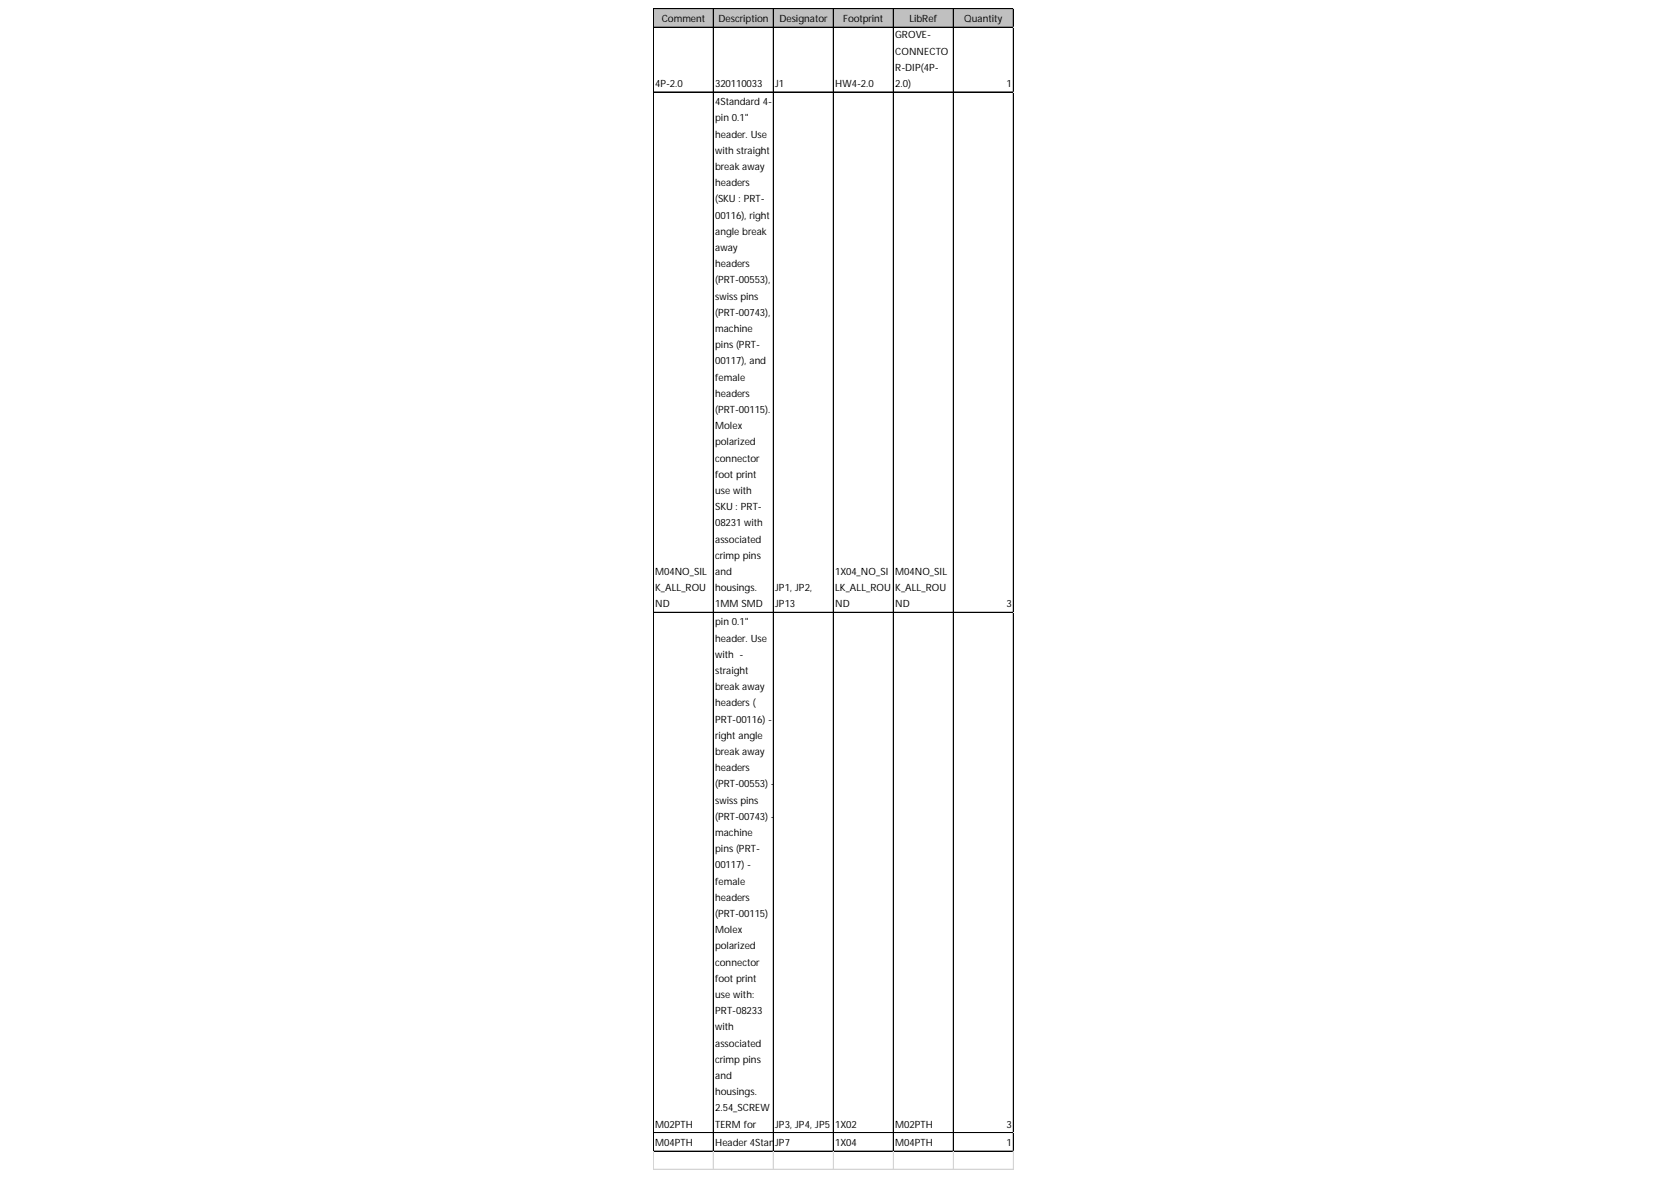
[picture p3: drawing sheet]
<svg xmlns="http://www.w3.org/2000/svg" width="297mm" height="210mm" viewBox="0 0 297 210" stroke-linecap="round" stroke-linejoin="round" font-family="sans-serif">
<defs><g id="words">
<g font-size="1.8">
<text x="117.8" y="4">Comment</text>
<text x="127.9" y="4">Description</text>
<text x="138.7" y="4">Designator</text>
<text x="150.1" y="4">Footprint</text>
<text x="161.9" y="4">LibRef</text>
<text x="171.6" y="4">Quantity</text>
<text x="159.3" y="6.8">GROVE-</text>
<text x="159.3" y="9.7">CONNECTO</text>
<text x="116.6" y="15.5">4P-2.0</text>
<text x="127.3" y="15.5">320110033</text>
<text x="127.3" y="15.8">Header</text>
<text x="138" y="15.5">J1</text>
<text x="148.6" y="15.5">HW4-2.0</text>
<text x="159.3" y="12.6">R-DIP(4P-</text>
<text x="159.3" y="15.5">2.0)</text>
<text x="179.2" y="15.5">1</text>
<text x="127.3" y="18.7">4Standard 4-</text>
<text x="127.3" y="21.6">pin 0.1&quot;</text>
<text x="127.3" y="24.5">header. Use</text>
<text x="127.3" y="27.4">with straight</text>
<text x="127.3" y="30.2">break away</text>
<text x="127.3" y="33.1">headers</text>
<text x="127.3" y="36">(SKU : PRT-</text>
<text x="127.3" y="38.9">00116), right</text>
<text x="127.3" y="41.8">angle break</text>
<text x="127.3" y="44.6">away</text>
<text x="127.3" y="47.5">headers</text>
<text x="127.3" y="50.4">(PRT-00553),</text>
<text x="127.3" y="53.3">swiss pins</text>
<text x="127.3" y="56.2">(PRT-00743),</text>
<text x="127.3" y="59">machine</text>
<text x="127.3" y="61.9">pins (PRT-</text>
<text x="127.3" y="64.8">00117), and</text>
<text x="127.3" y="67.7">female</text>
<text x="127.3" y="70.6">headers</text>
<text x="127.3" y="73.5">(PRT-00115).</text>
<text x="127.3" y="76.3">Molex</text>
<text x="127.3" y="79.2">polarized</text>
<text x="127.3" y="82.1">connector</text>
<text x="127.3" y="85">foot print</text>
<text x="127.3" y="87.9">use with</text>
<text x="127.3" y="90.7">SKU : PRT-</text>
<text x="127.3" y="93.6">08231 with</text>
<text x="127.3" y="96.5">associated</text>
<text x="127.3" y="99.4">crimp pins</text>
<text x="116.6" y="102.3">M04NO_SIL</text>
<text x="116.6" y="105.2">K_ALL_ROU</text>
<text x="127.3" y="102.3">and</text>
<text x="127.3" y="105.2">housings.</text>
<text x="138" y="105.2">JP1, JP2,</text>
<text x="148.6" y="102.3">1X04_NO_SI</text>
<text x="148.6" y="105.2">LK_ALL_ROU</text>
<text x="159.3" y="102.3">M04NO_SIL</text>
<text x="159.3" y="105.2">K_ALL_ROU</text>
<text x="116.6" y="108">ND</text>
<text x="127.3" y="108">1MM SMD-</text>
<text x="127.3" y="108.4">Standard 2</text>
<text x="127.3" y="111.3">pin 0.1&quot;</text>
<text x="138" y="108">JP13</text>
<text x="148.6" y="108">ND</text>
<text x="159.3" y="108">ND</text>
<text x="179.2" y="108">3</text>
<text x="127.3" y="114.1">header. Use</text>
<text x="127.3" y="117">with -</text>
<text x="127.3" y="119.9">straight</text>
<text x="127.3" y="122.8">break away</text>
<text x="127.3" y="125.7">headers (</text>
<text x="127.3" y="128.5">PRT-00116) -</text>
<text x="127.3" y="131.4">right angle</text>
<text x="127.3" y="134.3">break away</text>
<text x="127.3" y="137.2">headers</text>
<text x="127.3" y="140.1">(PRT-00553) -</text>
<text x="127.3" y="143">swiss pins</text>
<text x="127.3" y="145.8">(PRT-00743) -</text>
<text x="127.3" y="148.7">machine</text>
<text x="127.3" y="151.6">pins (PRT-</text>
<text x="127.3" y="154.5">00117) -</text>
<text x="127.3" y="157.4">female</text>
<text x="127.3" y="160.2">headers</text>
<text x="127.3" y="163.1">(PRT-00115)</text>
<text x="127.3" y="166">Molex</text>
<text x="127.3" y="168.9">polarized</text>
<text x="127.3" y="171.8">connector</text>
<text x="127.3" y="174.7">foot print</text>
<text x="127.3" y="177.5">use with:</text>
<text x="127.3" y="180.4">PRT-08233</text>
<text x="127.3" y="183.3">with</text>
<text x="127.3" y="186.2">associated</text>
<text x="127.3" y="189.1">crimp pins</text>
<text x="127.3" y="191.9">and</text>
<text x="127.3" y="194.8">housings.</text>
<text x="127.3" y="197.7">2.54_SCREW</text>
<text x="116.6" y="200.6">M02PTH</text>
<text x="116.6" y="203.9">M04PTH</text>
<text x="127.3" y="200.6">TERM for</text>
<text x="127.3" y="203.9">Header 4Standard 4-pin 0.1</text>
<text x="138" y="200.6">JP3, JP4, JP5</text>
<text x="138" y="203.9">JP7</text>
<text x="148.6" y="200.6">1X02</text>
<text x="148.6" y="203.9">1&quot;Xheader. Use</text>
<text x="150.6" y="203.9">04</text>
<text x="159.3" y="200.6">M02PTH</text>
<text x="159.3" y="203.9">M04Pstraight</text>
<text x="159.8" y="203.9">with TH</text>
<text x="170" y="203.9">break away1headers (SKU : PRT-00116), right angle break away headers (PRT-00553), swiss pins (PRT-00743), machine pins (PRT-00117), and female headers (PRT-00</text>
<text x="179.2" y="200.6">3</text>
</g>
</g></defs>
<path d="M116.3 1.6h64.1v3.3h-64.1z" fill="#c0c0c0"/>
<g fill="none" stroke="#000" stroke-width=".18">
<path d="M116.3 1.5v203.4M116.3 1.5h64.1M116.3 1.6h64.1M116.3 4.8h64.1M116.3 4.9h64.1M116.3 16.4h64.1M126.9 1.6v203.3M127 1.6v203.3M137.6 1.6v203.3M137.7 1.6v203.3M148.3 1.6v203.3M159 1.6v203.3"/>
<path d="M169.7 1.6v203.3M180.3 1.6v203.3M180.4 1.6v203.3M116.3 108.9h64.1M116.3 109h64.1M116.3 201.5h64.1M116.3 204.8h64.1"/>
</g>
<path d="M180.4 1.5h.1M116.3 204.9v3.2M126.9 204.9v3.2M127 204.9v3.2M137.6 204.9v3.2M137.7 204.9v3.2M148.3 204.9v3.2M159 204.9v3.2M169.7 204.9v3.2M180.3 204.9v3.2M180.4 204.9v3.2" fill="none" stroke="#d4d4d4" stroke-width=".18"/>
<path d="M180.4 1.5l.1 .1z" fill="#d4d4d4"/>
<path d="M180.4 4.8h.1" fill="none" stroke="#d4d4d4" stroke-width=".18"/>
<path d="M180.4 4.8l.1 .1z" fill="#d4d4d4"/>
<path d="M180.4 16.4h.1" fill="none" stroke="#d4d4d4" stroke-width=".18"/>
<path d="M180.4 16.4h.1z" fill="#d4d4d4"/>
<path d="M180.4 108.9h.1" fill="none" stroke="#d4d4d4" stroke-width=".18"/>
<path d="M180.4 108.9l.1 .1z" fill="#d4d4d4"/>
<path d="M180.4 201.5h.1" fill="none" stroke="#d4d4d4" stroke-width=".18"/>
<path d="M180.4 201.5h.1z" fill="#d4d4d4"/>
<path d="M180.4 204.8h.1" fill="none" stroke="#d4d4d4" stroke-width=".18"/>
<path d="M180.4 204.8l.1 .1z" fill="#d4d4d4"/>
<path d="M116.3 208h64.2" fill="none" stroke="#d4d4d4" stroke-width=".18"/>
<use href="#words"/>
</svg>
